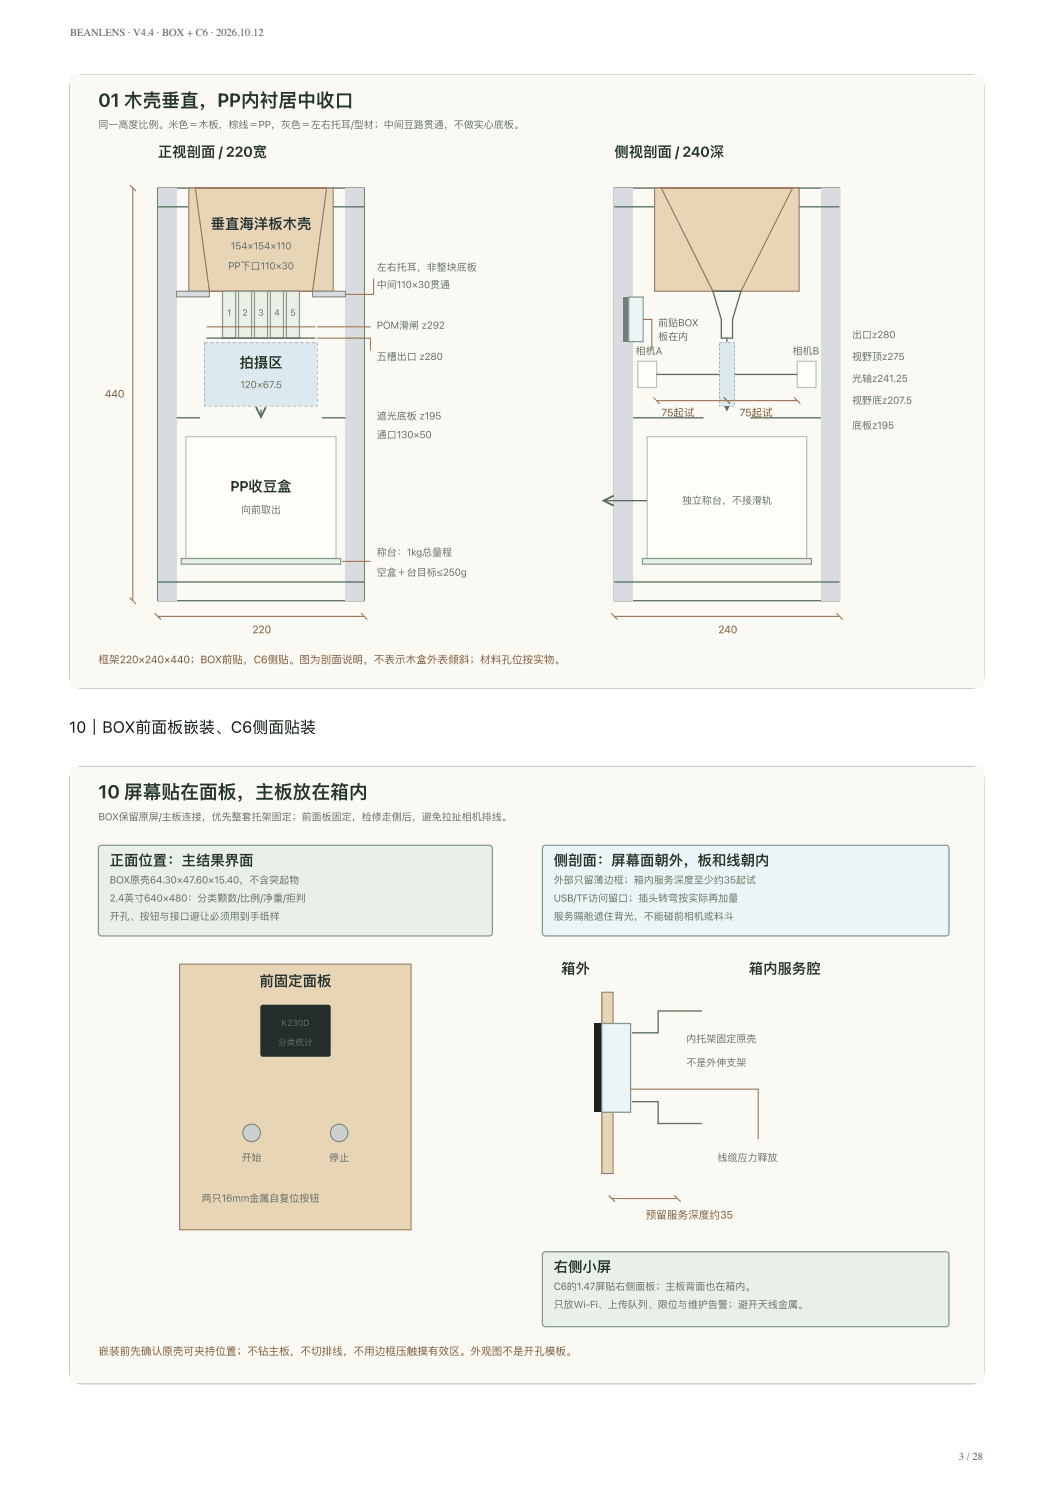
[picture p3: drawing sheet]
<svg xmlns="http://www.w3.org/2000/svg" width="210mm" height="297mm" viewBox="0 0 210 297" stroke-linecap="round" stroke-linejoin="round" font-family="sans-serif">
<defs><g id="words">
<g font-size="3.7" fill="#26352e">
<text x="19.6" y="21.3">01 木壳垂直，PP内衬居中收口</text>
<text x="19.6" y="159.4">10 屏幕贴在面板，主板放在箱内</text>
</g>
<text font-size="3.2" fill="#111" x="13.8" y="146.3">10｜BOX前面板嵌装、C6侧面贴装</text>
<g font-size="2.9" fill="#26352e">
<text x="31.5" y="31.3">正视剖面 / 220宽</text>
<text x="122.6" y="31.3">侧视剖面 / 240深</text>
<text x="42.1" y="45.7">垂直海洋板木壳</text>
<text x="47.8" y="73.4">拍摄区</text>
<text x="46" y="98.1">PP收豆盒</text>
<text x="21.9" y="172.8">正面位置：主结果界面</text>
<text x="110.5" y="172.8">侧剖面：屏幕面朝外，板和线朝内</text>
<text x="51.8" y="196.9">前固定面板</text>
<text x="112" y="194.4">箱外</text>
<text x="149.5" y="194.4">箱内服务腔</text>
<text x="110.5" y="254">右侧小屏</text>
</g>
<g font-size="2.1" fill="#526550">
<text x="14" y="7.1">BEANLENS · V4.4 · BOX + C6 · 2026.10.12</text>
<text x="191.4" y="291.6">3 / 28</text>
</g>
<g font-size="2.1" fill="#7c553e">
<text x="20.9" y="79.4">440</text>
<text x="132" y="83.1">75起试</text>
<text x="147.6" y="83.1">75起试</text>
<text x="50.4" y="126.5">220</text>
<text x="143.4" y="126.5">240</text>
<text x="19.6" y="132.4">框架220×240×440；BOX前贴，C6侧贴。图为剖面说明，不表示木盒外表倾斜；材料孔位按实物。</text>
<text x="128.9" y="243.3">预留服务深度约35</text>
<text x="19.6" y="270.6">嵌装前先确认原壳可夹持位置；不钻主板，不切排线，不用边框压触摸有效区。外观图不是开孔模板。</text>
</g>
<g font-size="2" fill="#647166">
<text x="19.6" y="25.6">同一高度比例。米色＝木板，棕线＝PP，灰色＝左右托耳/型材；中间豆路贯通，不做实心底板。</text>
<text x="45.6" y="53.8">PP下口 110×30</text>
<text x="46.1" y="49.8">154×154×110</text>
<text x="75.2" y="54">左右托耳，非整块底板</text>
<text x="75.2" y="57.5">中间110×30贯通</text>
<text x="75.2" y="65.6">POM滑闸 z292</text>
<text x="131.4" y="65.1">前贴BOX</text>
<text x="75.2" y="71.9">五槽出口 z280</text>
<text x="126.9" y="70.8">相机A</text>
<text x="131.4" y="67.9">板在内</text>
<text x="158.2" y="70.8">相机B</text>
<text x="170.1" y="67.5">出口 z280</text>
<text x="170.1" y="71.9">视野顶z275</text>
<text x="48" y="77.5">120×67.5</text>
<text x="170.1" y="76.3">光轴z241.25</text>
<text x="75.2" y="83.8">遮光底板 z195</text>
<text x="170.1" y="80.6">视野底z207.5</text>
<text x="75.2" y="87.5">通口 130×50</text>
<text x="170.1" y="85.6">底板z195</text>
<text x="136.1" y="100.6">独立称台，不接滑轨</text>
<text x="48.1" y="102.5">向前取出</text>
<text x="75.2" y="111">称台：1kg总量程</text>
<text x="75.2" y="115">空盒＋台目 标≤250g</text>
<text x="19.6" y="163.8">BOX保留原屏/主板连接，优先整套托架固定；前面板固定，检修走侧后，避免拉扯相机排线。</text>
<text x="21.9" y="176.4">BOX原壳64.30×47.60×15.40，不含突起物</text>
<text x="110.5" y="176.4">外部只留薄边框；箱内服务深度至少约35起试</text>
<text x="21.9" y="180">2.4英寸640×480：分类颗数/比例/净重/拒判</text>
<text x="21.9" y="183.7">开孔、按钮与接口 避让必须用到手纸样</text>
<text x="110.5" y="180">USB/TF访问留口 ；插头转弯按实际再加量</text>
<text x="110.5" y="183.7">服务隔舱遮住背光，不能碰前相机或料斗</text>
<text x="137" y="208.1">内托架固定原壳</text>
<text x="137" y="212.9">不是外伸支架</text>
<text x="48.2" y="231.9">开始</text>
<text x="65.7" y="231.9">停止</text>
<text x="143.3" y="231.9">线缆应力 释放</text>
<text x="40.2" y="240">两只16mm金属自 复位按钮</text>
<text x="110.5" y="257.6">C6的1.47屏贴右侧面板；主板背面也在箱内。</text>
<text x="110.5" y="261.2">只放Wi-Fi、上传队列、限位与维护告警；避开天线金属。</text>
</g>
<g font-size="1.7" fill="#647166">
<text x="45.3" y="63">1</text>
<text x="48.4" y="63">2</text>
<text x="51.6" y="63">3</text>
<text x="54.7" y="63">4</text>
<text x="57.9" y="63">5</text>
<text x="55.5" y="208.8">分类统计</text>
<text x="56.2" y="204.9">K230D</text>
</g>
</g></defs>
<path d="M14.6 15.7l.8-.6 1-.2h177.5a2.51 2.51 0 0 1 2.6 2.6v117.4a2.51 2.51 0 0 1-2.6 2.6h-177.5a2.51 2.51 0 0 1-2.5-2.6v-117.4l.2-1z" fill="#faf9f3"/>
<path d="M14.6 15.7l.8-.6 1-.2h177.5a2.51 2.51 0 0 1 2.6 2.6v117.4a2.51 2.51 0 0 1-2.6 2.6h-177.5a2.51 2.51 0 0 1-2.5-2.6v-117.4l.2-1z" fill="none" stroke="#ccc" stroke-width=".26"/>
<path d="M14.6 153.8l.8-.5 1-.2h177.5a2.51 2.51 0 0 1 2.6 2.5v118.2a2.51 2.51 0 0 1-2.6 2.6h-177.5a2.51 2.51 0 0 1-2.5-2.6v-118.2l.2-1z" fill="#faf9f3"/>
<path d="M14.6 153.8l.8-.5 1-.2h177.5a2.51 2.51 0 0 1 2.6 2.5v118.2a2.51 2.51 0 0 1-2.6 2.6h-177.5a2.51 2.51 0 0 1-2.5-2.6v-118.2l.2-1z" fill="none" stroke="#ccc" stroke-width=".26"/>
<path d="M14 15.1h182.3v122.3h-182.3z" fill="#faf9f3"/>
<path d="M31.5 37.6h41.2v82.4h-41.2z" fill="none" stroke="#4d6a58" stroke-width=".25"/>
<g fill="#d8dce0">
<path d="M31.5 37.6h3.8v82.4h-3.8z"/>
<path d="M69 37.6h3.7v82.4h-3.7z"/>
</g>
<path d="M122.7 37.6h44.9v82.4h-44.9zM31.5 41.3h41.2M31.5 116.2h41.2" fill="none" stroke="#4d6a58" stroke-width=".25"/>
<path d="M30.9 122.5l1.2 1.2M31.5 123.1h41.2M72.1 122.5l1.2 1.2" fill="none" stroke="#9c6546" stroke-width=".2"/>
<g fill="#d8dce0">
<path d="M122.7 37.6h3.7v82.4h-3.7z"/>
<path d="M163.9 37.6h3.7v82.4h-3.7z"/>
</g>
<path d="M122.7 41.3h44.9M122.7 116.2h44.9" fill="none" stroke="#4d6a58" stroke-width=".25"/>
<path d="M122 122.5l1.3 1.2M122.7 123.1h44.9M167 122.5l1.2 1.2" fill="none" stroke="#9c6546" stroke-width=".2"/>
<path d="M37.7 37.6h28.8v20.6h-28.8z" fill="#e7d5b6"/>
<path d="M37.7 37.6h28.8v20.6h-28.8z" fill="none" stroke="#8c7960" stroke-width=".2"/>
<path d="M39 37.6h26.2l-2.8 20.6h-20.6z" fill="none" stroke="#9c6546" stroke-width=".2"/>
<path d="M35.3 58.2h6.5v1.1h-6.5z" fill="#d8dce0"/>
<path d="M35.3 58.2h6.5v1.1h-6.5z" fill="none" stroke="#768086" stroke-width=".2"/>
<path d="M62.4 58.2h6.6v1.1h-6.6z" fill="#d8dce0"/>
<path d="M62.4 58.2h6.6v1.1h-6.6z" fill="none" stroke="#768086" stroke-width=".2"/>
<path d="M74.6 55.7v3.1h-5.6" fill="none" stroke="#9c6546" stroke-width=".2"/>
<path d="M44.4 58.2h2.7v9.3h-2.7z" fill="#e9f0e7"/>
<path d="M44.4 58.2h2.7v9.3h-2.7z" fill="none" stroke="#879d87" stroke-width=".25"/>
<path d="M47.6 58.2h2.6v9.3h-2.6z" fill="#e9f0e7"/>
<path d="M47.6 58.2h2.6v9.3h-2.6z" fill="none" stroke="#879d87" stroke-width=".25"/>
<path d="M50.8 58.2h2.6v9.3h-2.6z" fill="#e9f0e7"/>
<path d="M50.8 58.2h2.6v9.3h-2.6z" fill="none" stroke="#879d87" stroke-width=".25"/>
<path d="M54 58.2h2.6v9.3h-2.6z" fill="#e9f0e7"/>
<path d="M54 58.2h2.6v9.3h-2.6z" fill="none" stroke="#879d87" stroke-width=".25"/>
<path d="M57.2 58.2h2.6v9.3h-2.6z" fill="#e9f0e7"/>
<path d="M57.2 58.2h2.6v9.3h-2.6z" fill="none" stroke="#879d87" stroke-width=".25"/>
<path d="M41.2 65.3h21.8M63.3 67.5h10.7v2.5M63.3 65.3h10.7" fill="none" stroke="#9c6546" stroke-width=".2"/>
<path d="M41.2 67.5h21.8" fill="none" stroke="#4d6a58" stroke-width=".25"/>
<path d="M40.9 68.5h22.4v12.6h-22.4z" fill="#dceaf0"/>
<path d="M42 68.4h.6v.1h-.6zM43.1 68.4h.6v.1h-.6zM44.2 68.4h.7v.1h-.7zM45.4 68.4h.6v.1h-.6zM46.5 68.4h.6v.1h-.6zM47.6 68.4h.6v.1h-.6zM48.7 68.4h.7v.1h-.7zM49.9 68.4h.6v.1h-.6zM51 68.4h.6v.1h-.6zM52.1 68.4h.6v.1h-.6zM53.2 68.4h.7v.1h-.7zM54.4 68.4h.6v.1h-.6zM55.5 68.4h.6v.1h-.6zM56.6 68.4h.6v.1h-.6zM57.7 68.4h.6v.1h-.6zM58.8 68.4h.7v.1h-.7zM60 68.4h.6v.1h-.6zM61.1 68.4h.6v.1h-.6zM62.2 68.4h.6v.1h-.6zM63.3 68.5h.1v.6h-.1zM63.3 69.6h.1v.6h-.1zM63.3 70.7h.1v.6h-.1zM63.3 71.8h.1v.7h-.1zM63.3 73h.1v.6h-.1zM63.3 74.1h.1v.6h-.1zM63.3 75.2h.1v.6h-.1zM63.3 76.3h.1v.6h-.1zM63.3 77.4h.1v.7h-.1zM63.3 78.6h.1v.6h-.1zM63.3 79.7h.1v.6h-.1zM63 81l.3 .1v-.3h.1v.4h-.4zM61.9 81h.6v.2h-.6zM60.8 81h.6v.2h-.6zM59.6 81h.7v.2h-.7zM58.5 81h.6v.2h-.6zM57.4 81h.6v.2h-.6zM56.3 81h.6v.2h-.6zM55.1 81h.7v.2h-.7zM54 81h.6v.2h-.6zM52.9 81h.6v.2h-.6zM51.8 81h.6v.2h-.6zM50.6 81h.7v.2h-.7zM49.5 81h.6v.2h-.6zM48.4 81h.6v.2h-.6zM47.3 81h.6v.2h-.6zM46.1 81h.7v.2h-.7zM45 81h.6v.2h-.6zM43.9 81h.6v.2h-.6zM42.8 81h.6v.2h-.6zM41.7 81h.6v.2h-.6zM40.8 80.8h.1v.3l.3-.1v.2h-.4zM40.8 79.6h.1v.7h-.1zM40.8 78.5h.1v.6h-.1zM40.8 77.4h.1v.6h-.1zM40.8 76.3h.1v.6h-.1zM40.8 75.1h.1v.7h-.1zM40.8 74h.1v.6h-.1zM40.8 72.9h.1v.6h-.1zM40.8 71.8h.1v.6h-.1zM40.8 70.6h.1v.7h-.1zM40.8 69.5h.1v.6h-.1zM40.8 68.4h.7v.1h-.6v.5h-.1z" fill="#7899aa"/>
<path d="M35.3 83.4h4.6M52.1 81.8v1.2M64.3 83.4h4.7" fill="none" stroke="#4d6a58" stroke-width=".25"/>
<path d="M51.1 81.3l1 2 1-2" fill="none" stroke="#4d6a58" stroke-width=".37"/>
<path d="M37.1 87.2h30v24.3h-30z" fill="#fffef9"/>
<path d="M37.1 87.2h30v24.3h-30z" fill="none" stroke="#b8c7ba" stroke-width=".25"/>
<path d="M36.2 111.5h31.8v1.2h-31.8z" fill="#e9f0e7"/>
<path d="M36.2 111.5h31.8v1.2h-31.8z" fill="none" stroke="#879d87" stroke-width=".25"/>
<path d="M25.9 36.9l1.2 1.3M26.5 37.6v82.4M25.9 119.3l1.2 1.3M68.3 112.1h5.7" fill="none" stroke="#9c6546" stroke-width=".2"/>
<path d="M130.7 37.6h28.8v20.6h-28.8z" fill="#e7d5b6"/>
<path d="M130.7 37.6h28.8v20.6h-28.8z" fill="none" stroke="#8c7960" stroke-width=".2"/>
<path d="M132 37.6h26.2l-10.3 20.6h-5.6z" fill="none" stroke="#9c6546" stroke-width=".2"/>
<path d="M142.3 58.2h5.6l-1.6 5.6v3.7h-2.3v-3.7z" fill="none" stroke="#4d6a58" stroke-width=".25"/>
<path d="M124.4 59.3h1.1v8.9h-1.1z" fill="#777"/>
<path d="M125.5 59.3h2.9v8.9h-2.9z" fill="#edf4f7"/>
<path d="M125.5 59.3h2.9v8.9h-2.9z" fill="none" stroke="#7899aa" stroke-width=".25"/>
<path d="M128.4 63.8h1.7v6.2" fill="none" stroke="#9c6546" stroke-width=".2"/>
<path d="M145.1 67.5v14" fill="none" stroke="#4d6a58" stroke-width=".25"/>
<path d="M144.1 79.8l1 2 1-2" fill="none" stroke="#4d6a58" stroke-width=".37"/>
<path d="M143.6 68.5h3v12.6h-3z" fill="#dceaf0"/>
<path d="M144.5 68.4h.5v.1h-.5zM145.4 68.4h.5v.1h-.5zM146.3 68.4h.4v.2h-.1v-.1h-.3zM146.6 69h.1v.5h-.1zM146.6 69.8h.1v.5h-.1zM146.6 70.7h.1v.5h-.1zM146.6 71.6h.1v.5h-.1zM146.6 72.5h.1v.5h-.1zM146.6 73.3h.1v.5h-.1zM146.6 74.2h.1v.5h-.1zM146.6 75.1h.1v.5h-.1zM146.6 75.9h.1v.5h-.1zM146.6 76.8h.1v.5h-.1zM146.6 77.7h.1v.5h-.1zM146.6 78.6h.1v.5h-.1zM146.6 79.4h.1v.5h-.1zM146.6 80.3h.1v.5h-.1zM146 81h.5v.2h-.5zM145.2 81h.5v.2h-.5zM144.3 81h.5v.2h-.5zM143.6 80.9h.1l-.1 .2 .3-.1v.2h-.3zM143.6 80h.1v.5h-.1zM143.6 79.1h.1v.5h-.1zM143.6 78.3h.1v.5h-.1zM143.6 77.4h.1v.5h-.1zM143.6 76.5h.1v.5h-.1zM143.6 75.6h.1v.5h-.1zM143.6 74.8h.1v.5h-.1zM143.6 73.9h.1v.5h-.1zM143.6 73h.1v.5h-.1zM143.6 72.1h.1v.5h-.1zM143.6 71.3h.1v.5h-.1zM143.6 70.4h.1v.5h-.1zM143.6 69.5h.1v.5h-.1zM143.6 68.6h.1v.5h-.1zM143.6 68.4h.5v.1h-.5z" fill="#7899aa"/>
<path d="M127.3 72.1h3.8v5.3h-3.8z" fill="#fffef9"/>
<path d="M127.3 72.1h3.8v5.3h-3.8z" fill="none" stroke="#b8c7ba" stroke-width=".25"/>
<path d="M159.2 72.1h3.7v5.3h-3.7z" fill="#fffef9"/>
<path d="M159.2 72.1h3.7v5.3h-3.7z" fill="none" stroke="#b8c7ba" stroke-width=".25"/>
<path d="M131.1 74.8h12.5M146.6 74.8h12.6M126.4 83.4h14M149.8 83.4h14.1" fill="none" stroke="#4d6a58" stroke-width=".25"/>
<path d="M130.5 79.4l1.2 1.2M144.5 79.4l1.3 1.2M158.5 79.4l1.3 1.2M131.1 80h28.1" fill="none" stroke="#9c6546" stroke-width=".2"/>
<path d="M129.2 87.2h31.8v24.3h-31.8z" fill="#fffef9"/>
<path d="M129.2 87.2h31.8v24.3h-31.8z" fill="none" stroke="#b8c7ba" stroke-width=".25"/>
<path d="M120.8 100h8.3" fill="none" stroke="#4d6a58" stroke-width=".25"/>
<path d="M122.5 99l-2 1 2 1" fill="none" stroke="#4d6a58" stroke-width=".37"/>
<path d="M128.3 111.5h33.7v1.2h-33.7z" fill="#e9f0e7"/>
<path d="M128.3 111.5h33.7v1.2h-33.7z" fill="none" stroke="#879d87" stroke-width=".25"/>
<path d="M14 153.2h182.3v123h-182.3z" fill="#faf9f3"/>
<path d="M19.8 169l.5-.2h77.4a.62 .62 0 0 1 .6 .6v16.9a.62 .62 0 0 1-.6 .6h-77.4a.62 .62 0 0 1-.7-.6v-16.9z" fill="#e9f0e7"/>
<path d="M19.8 169l.5-.2h77.4a.62 .62 0 0 1 .6 .6v16.9a.62 .62 0 0 1-.6 .6h-77.4a.62 .62 0 0 1-.7-.6v-16.9z" fill="none" stroke="#879d87" stroke-width=".25"/>
<path d="M35.9 192.5h46.2v53.1h-46.2z" fill="#e7d5b6"/>
<path d="M35.9 192.5h46.2v53.1h-46.2z" fill="none" stroke="#8c7960" stroke-width=".2"/>
<path d="M52.1 200.8l.4-.2 13.3 .1 .2 .4-.1 9.7-.4 .2h-13.3l-.2-.5v-9.4z" fill="#252c2c"/>
<circle cx="50.2" cy="226.2" r="1.75" fill="#cbd0d3"/>
<circle cx="50.2" cy="226.2" r="1.75" fill="none" stroke="#777" stroke-width=".2"/>
<circle cx="67.7" cy="226.2" r="1.75" fill="#cbd0d3"/>
<circle cx="67.7" cy="226.2" r="1.75" fill="none" stroke="#777" stroke-width=".2"/>
<path d="M108.5 169l.4-.2h79.9a.62 .62 0 0 1 .7 .6v16.9a.62 .62 0 0 1-.7 .6h-79.9a.62 .62 0 0 1-.6-.6v-16.9z" fill="#edf4f7"/>
<path d="M108.5 169l.4-.2h79.9a.62 .62 0 0 1 .7 .6v16.9a.62 .62 0 0 1-.7 .6h-79.9a.62 .62 0 0 1-.6-.6v-16.9z" fill="none" stroke="#7899aa" stroke-width=".25"/>
<path d="M120.2 198.1h2.2v6.3h-2.2z" fill="#e7d5b6"/>
<path d="M120.2 198.1h2.2v6.3h-2.2z" fill="none" stroke="#8c7960" stroke-width=".2"/>
<path d="M120.2 222.1h2.2v12.3h-2.2z" fill="#e7d5b6"/>
<path d="M120.2 222.1h2.2v12.3h-2.2z" fill="none" stroke="#8c7960" stroke-width=".2"/>
<path d="M118.7 204.4h1.5v17.7h-1.5z" fill="#222"/>
<path d="M120.2 204.4h5.7v17.7h-5.7z" fill="#edf4f7"/>
<path d="M120.2 204.4h5.7v17.7h-5.7z" fill="none" stroke="#7899aa" stroke-width=".25"/>
<path d="M126.1 220h5.3v4.4h8.7M140.1 201.9h-8.7v4.4h-5.3" fill="none" stroke="#4d6a58" stroke-width=".25"/>
<path d="M125.9 217.5h25.5v10M121.5 238.7l1.3 1.3M122.2 239.3h13.1M134.6 238.7l1.3 1.3" fill="none" stroke="#9c6546" stroke-width=".2"/>
<path d="M108.5 250.1l.4-.1h79.9a.62 .62 0 0 1 .7 .6v13.7a.62 .62 0 0 1-.7 .6h-79.9a.62 .62 0 0 1-.6-.6v-13.7z" fill="#e9f0e7"/>
<path d="M108.5 250.1l.4-.1h79.9a.62 .62 0 0 1 .7 .6v13.7a.62 .62 0 0 1-.7 .6h-79.9a.62 .62 0 0 1-.6-.6v-13.7z" fill="none" stroke="#879d87" stroke-width=".25"/>
<use href="#words"/>
</svg>
